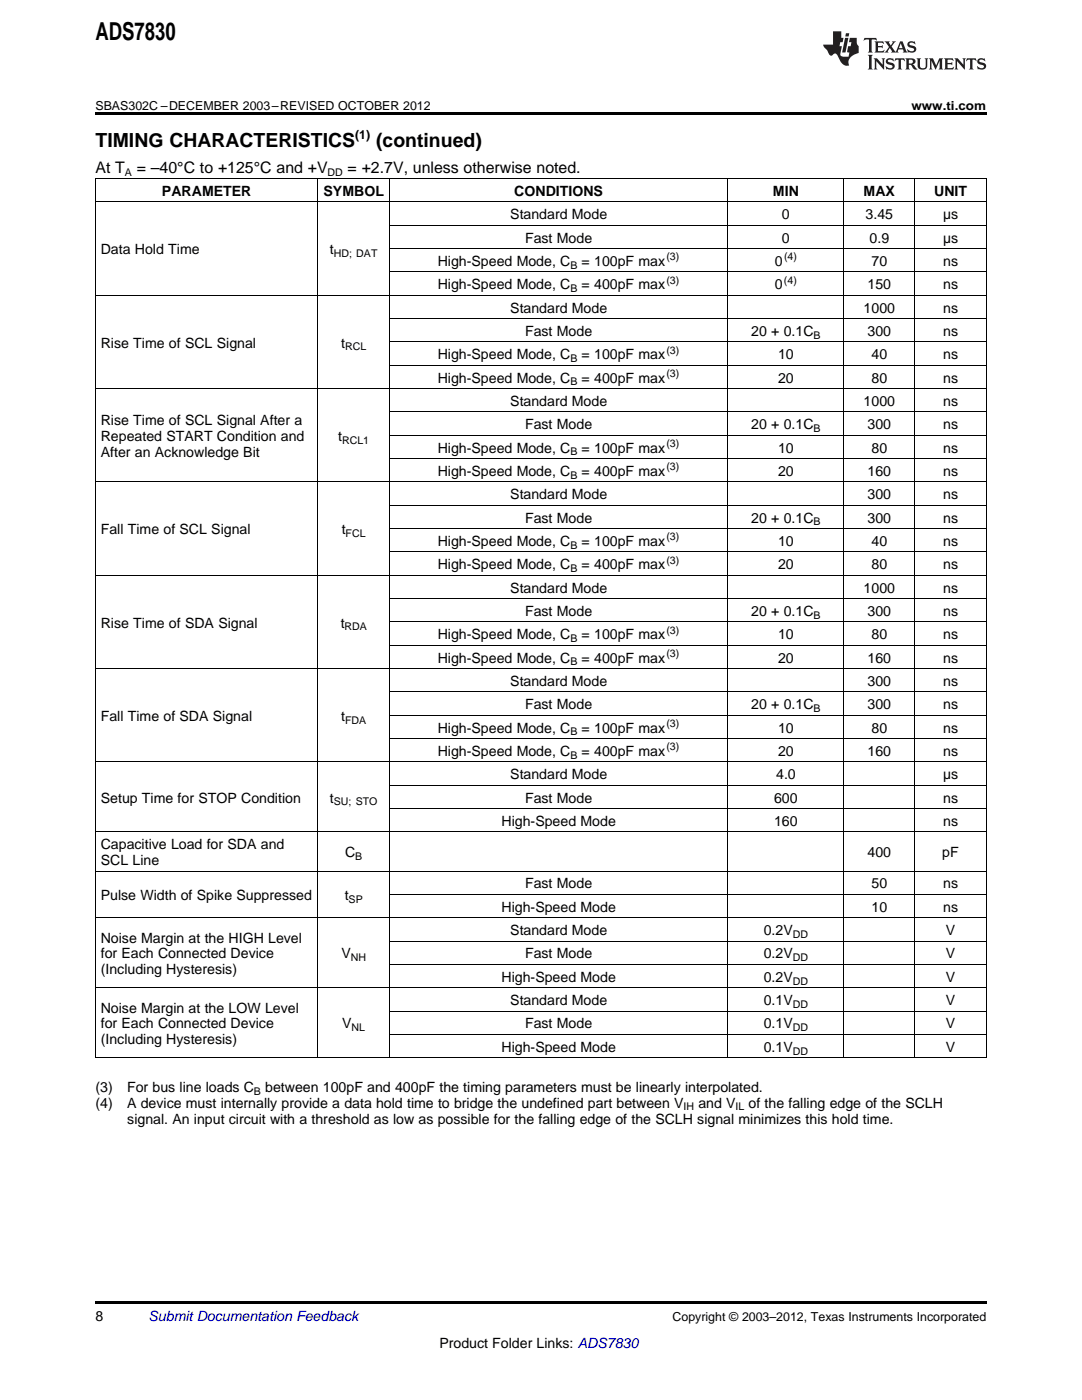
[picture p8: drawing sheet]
<svg xmlns="http://www.w3.org/2000/svg" width="216mm" height="279mm" viewBox="0 0 216 279" stroke-linecap="round" stroke-linejoin="round" font-family="sans-serif">
<defs><g id="words">
<text font-size="4.9" x="19" y="7.9">ADS7830</text>
<g font-size="3.9">
<text x="19" y="29.3">TIMING CHARACTERISTICS</text>
<text x="75" y="29.3">(continued)</text>
</g>
<g font-size="3.2">
<text x="19" y="34.4">At T</text>
<text x="27.3" y="34.4">= –40°C to +125°C and +V</text>
<text x="69.4" y="34.4">= +2.7V, unless otherwise noted.</text>
</g>
<g font-size="2.8">
<text x="32.3" y="39.1">PARAMETER</text>
<text x="64.6" y="39.1">SYMBOL</text>
<text x="102.6" y="39.1">CONDITIONS</text>
<text x="154.2" y="39.1">MIN</text>
<text x="172.3" y="39.1">MAX</text>
<text x="186.4" y="39.1">UNIT</text>
<text x="101.8" y="43.7">Standard Mode</text>
<text x="156" y="43.7">0</text>
<text x="172.7" y="43.7">3.45</text>
<text x="188.2" y="43.7">µs</text>
<text x="20.1" y="50.7">Data Hold Time</text>
<text x="65.8" y="50.7">t</text>
<text x="87.3" y="53.1">High-Speed Mode, C</text>
<text x="104.8" y="48.4">Fast Mode</text>
<text x="116.1" y="53.1">= 100pF max</text>
<text x="154.6" y="53.1">0</text>
<text x="156" y="48.4">0</text>
<text x="173.5" y="48.4">0.9</text>
<text x="173.9" y="53.1">70</text>
<text x="188.2" y="48.4">µs</text>
<text x="188.2" y="53.1">ns</text>
<text x="87.3" y="57.7">High-Speed Mode, C</text>
<text x="116.1" y="57.7">= 400pF max</text>
<text x="154.6" y="57.7">0</text>
<text x="173.1" y="57.7">150</text>
<text x="188.2" y="57.7">ns</text>
<text x="101.8" y="62.4">Standard Mode</text>
<text x="172.3" y="62.4">1000</text>
<text x="188.2" y="62.4">ns</text>
<text x="20.1" y="69.4">Rise Time of SCL Signal</text>
<text x="68.1" y="69.4">t</text>
<text x="87.3" y="71.7">High-Speed Mode, C</text>
<text x="104.8" y="67">Fast Mode</text>
<text x="116.1" y="71.7">= 100pF max</text>
<text x="149.9" y="67">20 + 0.1C</text>
<text x="155.3" y="71.7">10</text>
<text x="173.1" y="67">300</text>
<text x="173.9" y="71.7">40</text>
<text x="188.2" y="67">ns</text>
<text x="188.2" y="71.7">ns</text>
<text x="87.3" y="76.3">High-Speed Mode, C</text>
<text x="116.1" y="76.3">= 400pF max</text>
<text x="155.3" y="76.3">20</text>
<text x="173.9" y="76.3">80</text>
<text x="188.2" y="76.3">ns</text>
<text x="101.8" y="81">Standard Mode</text>
<text x="172.3" y="81">1000</text>
<text x="188.2" y="81">ns</text>
<text x="20.1" y="84.8">Rise Time of SCL Signal After a</text>
<text x="20.1" y="88">Repeated START Condition and</text>
<text x="67.5" y="88">t</text>
<text x="104.8" y="85.7">Fast Mode</text>
<text x="149.9" y="85.7">20 + 0.1C</text>
<text x="173.1" y="85.7">300</text>
<text x="188.2" y="85.7">ns</text>
<text x="20.1" y="91.2">After an Acknowledge Bit</text>
<text x="87.3" y="90.3">High-Speed Mode, C</text>
<text x="87.3" y="95">High-Speed Mode, C</text>
<text x="116.1" y="90.3">= 100pF max</text>
<text x="116.1" y="95">= 400pF max</text>
<text x="155.3" y="90.3">10</text>
<text x="155.3" y="95">20</text>
<text x="173.1" y="95">160</text>
<text x="173.9" y="90.3">80</text>
<text x="188.2" y="90.3">ns</text>
<text x="188.2" y="95">ns</text>
<text x="101.8" y="99.6">Standard Mode</text>
<text x="173.1" y="99.6">300</text>
<text x="188.2" y="99.6">ns</text>
<text x="20.1" y="106.6">Fall Time of SCL Signal</text>
<text x="68.2" y="106.6">t</text>
<text x="104.8" y="104.3">Fast Mode</text>
<text x="149.9" y="104.3">20 + 0.1C</text>
<text x="173.1" y="104.3">300</text>
<text x="188.2" y="104.3">ns</text>
<text x="87.3" y="108.9">High-Speed Mode, C</text>
<text x="87.3" y="113.6">High-Speed Mode, C</text>
<text x="116.1" y="108.9">= 100pF max</text>
<text x="116.1" y="113.6">= 400pF max</text>
<text x="155.3" y="108.9">10</text>
<text x="155.3" y="113.6">20</text>
<text x="173.9" y="108.9">40</text>
<text x="173.9" y="113.6">80</text>
<text x="188.2" y="108.9">ns</text>
<text x="188.2" y="113.6">ns</text>
<text x="101.8" y="118.3">Standard Mode</text>
<text x="172.3" y="118.3">1000</text>
<text x="188.2" y="118.3">ns</text>
<text x="20.1" y="125.2">Rise Time of SDA Signal</text>
<text x="68" y="125.2">t</text>
<text x="104.8" y="122.9">Fast Mode</text>
<text x="149.9" y="122.9">20 + 0.1C</text>
<text x="173.1" y="122.9">300</text>
<text x="188.2" y="122.9">ns</text>
<text x="87.3" y="127.6">High-Speed Mode, C</text>
<text x="116.1" y="127.6">= 100pF max</text>
<text x="155.3" y="127.6">10</text>
<text x="173.9" y="127.6">80</text>
<text x="188.2" y="127.6">ns</text>
<text x="87.3" y="132.2">High-Speed Mode, C</text>
<text x="101.8" y="136.9">Standard Mode</text>
<text x="116.1" y="132.2">= 400pF max</text>
<text x="155.3" y="132.2">20</text>
<text x="173.1" y="132.2">160</text>
<text x="173.1" y="136.9">300</text>
<text x="188.2" y="132.2">ns</text>
<text x="188.2" y="136.9">ns</text>
<text x="20.1" y="143.9">Fall Time of SDA Signal</text>
<text x="68.1" y="143.9">t</text>
<text x="104.8" y="141.5">Fast Mode</text>
<text x="149.9" y="141.5">20 + 0.1C</text>
<text x="173.1" y="141.5">300</text>
<text x="188.2" y="141.5">ns</text>
<text x="87.3" y="146.2">High-Speed Mode, C</text>
<text x="116.1" y="146.2">= 100pF max</text>
<text x="155.3" y="146.2">10</text>
<text x="173.9" y="146.2">80</text>
<text x="188.2" y="146.2">ns</text>
<text x="87.3" y="150.8">High-Speed Mode, C</text>
<text x="101.8" y="155.5">Standard Mode</text>
<text x="116.1" y="150.8">= 400pF max</text>
<text x="154.9" y="155.5">4.0</text>
<text x="155.3" y="150.8">20</text>
<text x="173.1" y="150.8">160</text>
<text x="188.2" y="155.5">µs</text>
<text x="188.2" y="150.8">ns</text>
<text x="20.1" y="160.2">Setup Time for STOP Condition</text>
<text x="65.8" y="160.2">t</text>
<text x="104.8" y="160.2">Fast Mode</text>
<text x="154.4" y="160.2">600</text>
<text x="188.2" y="160.2">ns</text>
<text x="100.1" y="164.8">High-Speed Mode</text>
<text x="154.4" y="164.8">160</text>
<text x="188.2" y="164.8">ns</text>
<text x="20.1" y="169.5">Capacitive Load for SDA and</text>
<text x="20.1" y="172.6">SCL Line</text>
<text x="68.9" y="171.1">C</text>
<text x="173.1" y="171.1">400</text>
<text x="188" y="171.1">pF</text>
<text x="20.1" y="179.6">Pulse Width of Spike Suppressed</text>
<text x="68.8" y="179.6">t</text>
<text x="104.8" y="177.3">Fast Mode</text>
<text x="173.9" y="177.3">50</text>
<text x="188.2" y="177.3">ns</text>
<text x="100.1" y="182">High-Speed Mode</text>
<text x="173.9" y="182">10</text>
<text x="188.2" y="182">ns</text>
<text x="20.1" y="188.1">Noise Margin at the HIGH Level</text>
<text x="20.1" y="191.3">for Each Connected Device</text>
<text x="68.1" y="191.3">V</text>
<text x="101.8" y="186.6">Standard Mode</text>
<text x="104.8" y="191.3">Fast Mode</text>
<text x="152.4" y="186.6">0.2V</text>
<text x="152.4" y="191.3">0.2V</text>
<text x="188.7" y="186.6">V</text>
<text x="188.7" y="191.3">V</text>
<text x="20.1" y="194.5">(Including Hysteresis)</text>
<text x="100.1" y="195.9">High-Speed Mode</text>
<text x="152.4" y="195.9">0.2V</text>
<text x="188.7" y="195.9">V</text>
<text x="20.1" y="202.1">Noise Margin at the LOW Level</text>
<text x="101.8" y="200.6">Standard Mode</text>
<text x="152.4" y="200.6">0.1V</text>
<text x="188.7" y="200.6">V</text>
<text x="20.1" y="205.2">for Each Connected Device</text>
<text x="20.1" y="208.4">(Including Hysteresis)</text>
<text x="68.3" y="205.2">V</text>
<text x="100.1" y="209.9">High-Speed Mode</text>
<text x="104.8" y="205.2">Fast Mode</text>
<text x="152.4" y="205.2">0.1V</text>
<text x="152.4" y="209.9">0.1V</text>
<text x="188.7" y="205.2">V</text>
<text x="188.7" y="209.9">V</text>
<text x="19" y="217.9">(3)</text>
<text x="19" y="221.1">(4)</text>
<text x="25.4" y="217.9">For bus line loads C</text>
<text x="25.4" y="221.1">A device must internally provide a data hold time to bridge the undefined part between V</text>
<text x="52.9" y="217.9">between 100pF and 400pF the timing parameters must be linearly interpolated.</text>
<text x="139.4" y="221.1">and V</text>
<text x="149.4" y="221.1">of the falling edge of the SCLH</text>
<text x="25.4" y="224.2">signal. An input circuit with a threshold as low as possible for the falling edge of the SCLH signal minimizes this hold time.</text>
<text x="19" y="263.6">8</text>
<text x="87.7" y="269">Product Folder Links: ADS7830</text>
</g>
<text font-size="2.8" fill="#0000c8" x="29.6" y="263.6">Submit Documentation Feedback</text>
<g font-size="2.5">
<text x="19" y="21.9">SBAS302C –DECEMBER 2003–REVISED OCTOBER 2012</text>
<text x="181.9" y="21.9">www.ti.com</text>
<text x="70.9" y="27.7">(1)</text>
<text x="134.2" y="263.6">Copyright © 2003–2012, Texas Instruments Incorporated</text>
</g>
<g font-size="2.1">
<text x="24.9" y="35.1">A</text>
<text x="65.4" y="35.1">DD</text>
<text x="66.6" y="51.3">HD; DAT</text>
<text x="113.8" y="53.6">B</text>
<text x="133" y="51.9">(3)</text>
<text x="156.4" y="51.9">(4)</text>
<text x="113.8" y="58.3">B</text>
<text x="133" y="56.6">(3)</text>
<text x="156.4" y="56.6">(4)</text>
<text x="68.9" y="69.9">RCL</text>
<text x="133" y="70.6">(3)</text>
<text x="162.3" y="67.6">B</text>
<text x="113.8" y="72.2">B</text>
<text x="113.8" y="76.9">B</text>
<text x="133" y="75.2">(3)</text>
<text x="68.3" y="88.5">RCL1</text>
<text x="133" y="89.2">(3)</text>
<text x="162.3" y="86.2">B</text>
<text x="113.8" y="90.9">B</text>
<text x="113.8" y="95.5">B</text>
<text x="133" y="93.8">(3)</text>
<text x="69" y="107.2">FCL</text>
<text x="133" y="107.8">(3)</text>
<text x="162.3" y="104.8">B</text>
<text x="113.8" y="109.5">B</text>
<text x="133" y="112.5">(3)</text>
<text x="113.8" y="114.2">B</text>
<text x="68.8" y="125.8">RDA</text>
<text x="162.3" y="123.5">B</text>
<text x="113.8" y="128.1">B</text>
<text x="133" y="126.4">(3)</text>
<text x="133" y="131.1">(3)</text>
<text x="113.8" y="132.8">B</text>
<text x="162.3" y="142.1">B</text>
<text x="68.9" y="144.4">FDA</text>
<text x="113.8" y="146.8">B</text>
<text x="133" y="145.1">(3)</text>
<text x="133" y="149.7">(3)</text>
<text x="113.8" y="151.4">B</text>
<text x="66.6" y="160.7">SU; STO</text>
<text x="70.9" y="171.6">B</text>
<text x="69.6" y="180.2">SP</text>
<text x="70" y="191.8">NH</text>
<text x="158.2" y="187.2">DD</text>
<text x="158.2" y="191.8">DD</text>
<text x="158.2" y="196.5">DD</text>
<text x="158.2" y="201.2">DD</text>
<text x="70.2" y="205.8">NL</text>
<text x="158.2" y="205.8">DD</text>
<text x="158.2" y="210.5">DD</text>
<text x="50.7" y="218.4">B</text>
<text x="136.4" y="221.6">IH</text>
<text x="146.8" y="221.6">IL</text>
</g>
</g></defs>
<g fill="#231f20">
<path d="M172.5 7.6l-.1 .5 .4-.2h.6v.1v2.1l-.2 .4h.9l-.2-.4v-2.1l.1-.1h.5l.5 .2-.2-.5zM174.5 8.3l.2 .3v1.5l-.2 .4h1.8l.2-.6a1.04 1.04 0 0 1-1.3 .2v-.7h.6l.3 .2v-.6l-.3 .2h-.6v-.6l.8-.1 .4 .3-.2-.5zM176.5 8.3l.9 1.1-.9 1.1h.8l-.2-.2 .4-.7 .5 .7-.2 .2h1.5l-.2-.2 .2-.4h.9l.1 .4-.2 .2h1l-.3-.3-.7-1.9h-.5l-.9 2-.8-1 .9-1h-.8l.1 .3-.4 .5-.3-.6 .1-.2zM179.7 8.6l.4 1h-.7zM181.3 8.4a.63 .63 0 0 0-.2 .7 .63 .63 0 0 0 .6 .4l.6 .2 .1 .2a.75 .75 0 0 1-.7 .4 .75 .75 0 0 1-.6-.5l.1 .7 .1-.1a1.11 1.11 0 0 0 1.5-.6 1.13 1.13 0 0 0-1.2-.8l-.1-.4a1.04 1.04 0 0 1 1.2 .2l-.2-.5-.2 .1-.4-.2zM173.2 10.9l.2 .4v2.2l-.2 .4h1l-.3-.4v-2.2l.3-.4zM174.3 11.6l.3 .4v1.5l-.3 .4h.8l-.2-.4v-1.3l1.5 1.7v-1.9l.2-.4h-.7l.2 .4v.9l-1.1-1.3zM177 11.8a.62 .62 0 0 0-.2 .7 .62 .62 0 0 0 .6 .4l.6 .1 .1 .3a.76 .76 0 0 1-.7 .3 .76 .76 0 0 1-.7-.4l.2 .7 .1-.1a1.11 1.11 0 0 0 1.5-.6 1.13 1.13 0 0 0-1.2-.8l-.1-.4a1.04 1.04 0 0 1 1.2 .2l-.2-.6-.2 .1-.5-.1zM178.7 11.6l-.2 .6a.61 .61 0 0 1 .8-.3v1.6l-.2 .4h.9l-.2-.4v-1.6a.63 .63 0 0 1 .7 .3l-.1-.6zM180.6 11.6l.3 .4v1.5l-.3 .4h1l-.2-.2-.1-.8 .6 .2a.76 .76 0 0 0 1.2 .7l-1-1a.58 .58 0 0 0 .6-.5 .58 .58 0 0 0-.5-.6zM181.4 11.9h.1a.45 .45 0 0 1 .5 .1 .45 .45 0 0 1 .1 .5l-.8 .2zM182.9 11.6l.2 .2a2.17 2.17 0 0 0 .3 1.9 .99 .99 0 0 0 1.6-.6v-1.1l.2-.4h-.7l.2 .2a1.92 1.92 0 0 1-.2 1.8 .6 .6 0 0 1-.9-.5v-1.1l.2-.4zM185.4 11.6l.2 .4v1.5l-.2 .4h.7l-.2-.4v-1.4l.8 1.8 .8-1.8v1.4l-.2 .4h.9l-.2-.4v-1.5l.2-.4h-.8l-.6 1.5-.6-1.5zM188.4 11.6l.2 .4v1.5l-.2 .4h1.8l.1-.6a1.04 1.04 0 0 1-1.2 .1v-.6h.5l.4 .2v-.6l-.4 .2h-.5v-.7h.8l.3 .3-.1-.6zM190.5 11.6l.2 .4v1.5l-.2 .4h.7l-.2-.4v-1.3l1.5 1.7v-1.9l.2-.4h-.7l.2 .4v.9l-1.1-1.3zM192.9 11.6l-.1 .6a.61 .61 0 0 1 .7-.3l.1 1.6-.3 .4h1l-.3-.4 .1-1.6a.63 .63 0 0 1 .7 .3l-.1-.6zM195.2 11.8a.62 .62 0 0 0-.2 .7 .62 .62 0 0 0 .6 .4l.6 .1 .1 .3a.76 .76 0 0 1-.7 .3 .76 .76 0 0 1-.6-.4l.1 .7 .1-.1a1.11 1.11 0 0 0 1.6-.6 1.13 1.13 0 0 0-1.3-.8l-.1-.4a1.04 1.04 0 0 1 1.2 .2l-.1-.6-.2 .1-.5-.1z"/>
<path d="M166.2 6.3v2.6h-1.9v.4l.8 .9a.91 .91 0 0 0 1 .8 .56 .56 0 0 1 .5-.3 .56 .56 0 0 1 .5 .3l.4 .8a1.53 1.53 0 0 0 1.9 1.2 1.54 1.54 0 0 1 1-2.1l.9-.3v-1.4a1.52 1.52 0 0 1-.4-1.6h-1.3l-.2 .8h.5l-.2 .8h-.5l-.1 1v.2l.4 .1-.2 .8a1.93 1.93 0 0 1-1.6-.3l.3-1.8h-.5l.2-.8h.4l.2-.8h-.4v-1.3zM168.6 7.6l-.6 2.9h.7l.6-2.9zM168.8 6.6l-.1 .7h.6l.2-.7z"/>
</g>
<path d="M19 22.5h177.8v.5h-177.8zM19 259.7h177.8v.5h-177.8z" fill="#000"/>
<g fill="none" stroke="#000" stroke-width=".2">
<path d="M19 35.6h177.8M19.1 35.7v175.5M63.4 35.7v175.5M77.7 35.7v175.5M145.2 35.7v175.5M168.3 35.7v175.5M182.5 35.7v175.5M196.8 35.7v175.5M19 58.9h177.8M19 40.3h177.8M77.7 54.3h119.1M77.7 49.6h119.1"/>
<path d="M77.7 45h119.1M19 77.6h177.8M77.7 72.9h119.1M77.7 68.2h119.1M77.7 63.6h119.1M19 96.2h177.8M77.7 91.5h119.1M77.7 86.9h119.1M77.7 82.2h119.1M19 114.8h177.8M77.7 119.5h119.1M77.7 110.2h119.1"/>
<path d="M77.7 105.5h119.1M77.7 100.8h119.1M19 133.4h177.8M77.7 138.1h119.1M77.7 128.8h119.1M77.7 124.1h119.1M19 152.1h177.8M77.7 156.7h119.1M77.7 147.4h119.1M77.7 142.8h119.1M19 173.9h177.8M19 166h177.8"/>
<path d="M77.7 178.5h119.1M77.7 161.4h119.1M19 197.1h177.8M19 183.2h177.8M77.7 192.5h119.1M77.7 187.8h119.1M19 211.1h177.8M77.7 206.5h119.1M77.7 201.8h119.1"/>
</g>
<use href="#words"/>
</svg>
